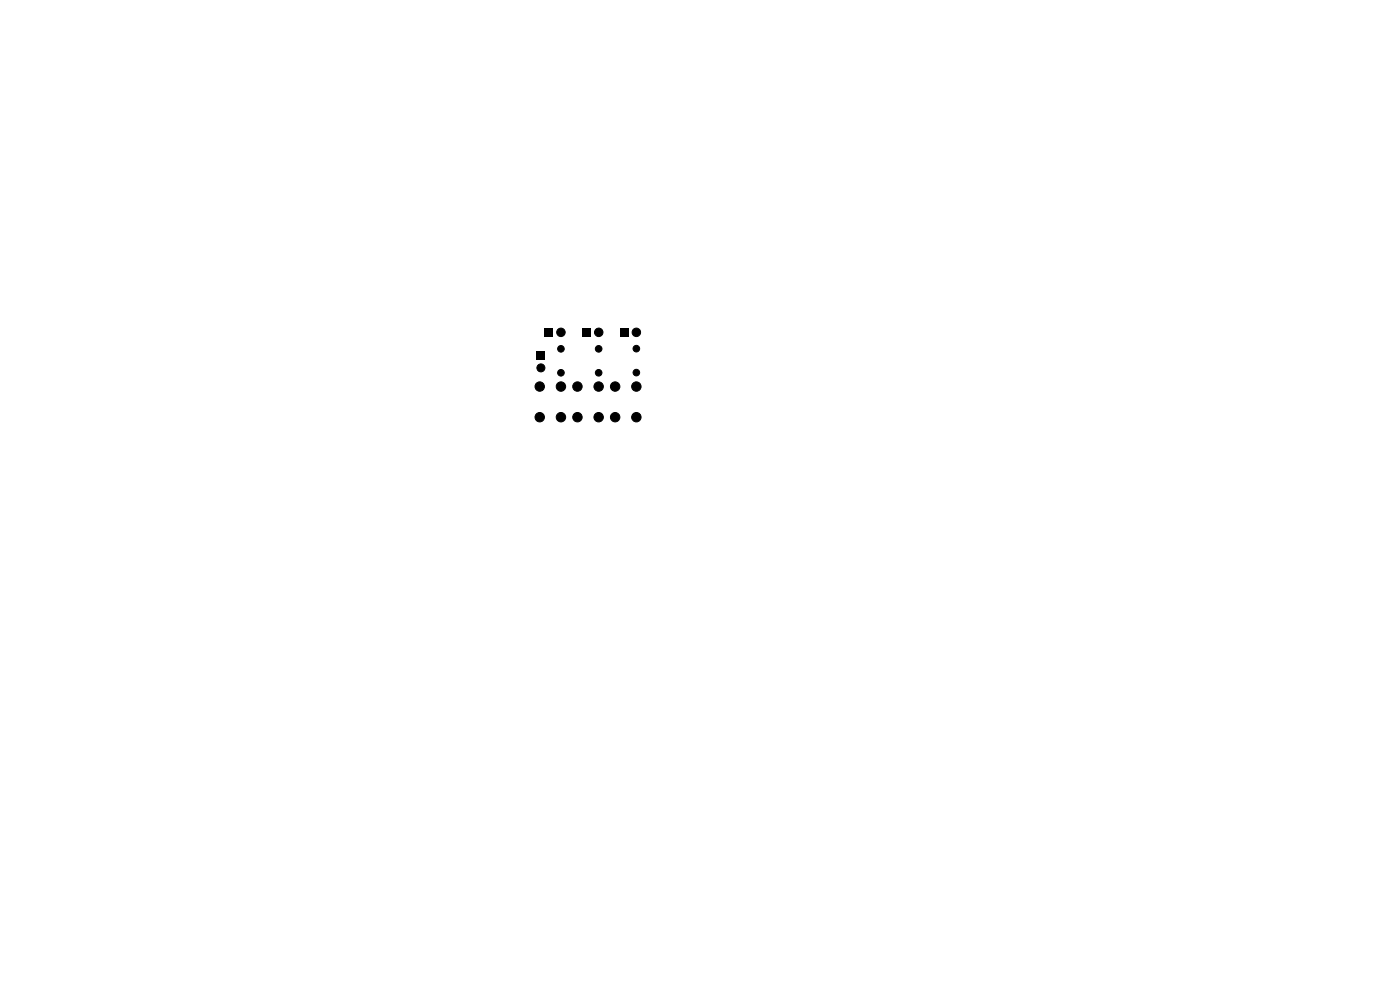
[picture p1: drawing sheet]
<svg xmlns="http://www.w3.org/2000/svg" width="297mm" height="210mm" viewBox="0 0 297 210" stroke-linecap="round" stroke-linejoin="round" font-family="sans-serif">
<g fill="#000" stroke="#000" stroke-width=".21">
<circle cx="114.7" cy="78" r=".85"/>
<circle cx="119" cy="79.1" r=".7"/>
<circle cx="119" cy="74" r=".7"/>
<circle cx="119" cy="70.5" r=".9"/>
<circle cx="127" cy="74" r=".7"/>
<circle cx="127" cy="79.1" r=".7"/>
<circle cx="127" cy="70.5" r=".9"/>
<circle cx="135" cy="70.5" r=".9"/>
<circle cx="135" cy="79" r=".7"/>
<circle cx="135" cy="74" r=".7"/>
<circle cx="114.5" cy="82" r="1"/>
<circle cx="114.5" cy="88.5" r="1"/>
<circle cx="119" cy="82" r="1"/>
<circle cx="119" cy="88.5" r="1"/>
<circle cx="122.5" cy="82" r="1"/>
<circle cx="122.5" cy="88.5" r="1"/>
<circle cx="127" cy="82" r="1"/>
<circle cx="127" cy="88.5" r="1"/>
<circle cx="130.5" cy="82" r="1"/>
<circle cx="130.5" cy="88.5" r="1"/>
<circle cx="135" cy="82" r="1"/>
<circle cx="135" cy="88.5" r="1"/>
</g>
<path d="M113.9 74.7h1.7v1.7h-1.7zM115.6 69.6h1.8v1.8h-1.8zM123.6 69.6h1.8v1.8h-1.8zM131.6 69.6h1.8v1.8h-1.8z" fill="#000"/>
</svg>
